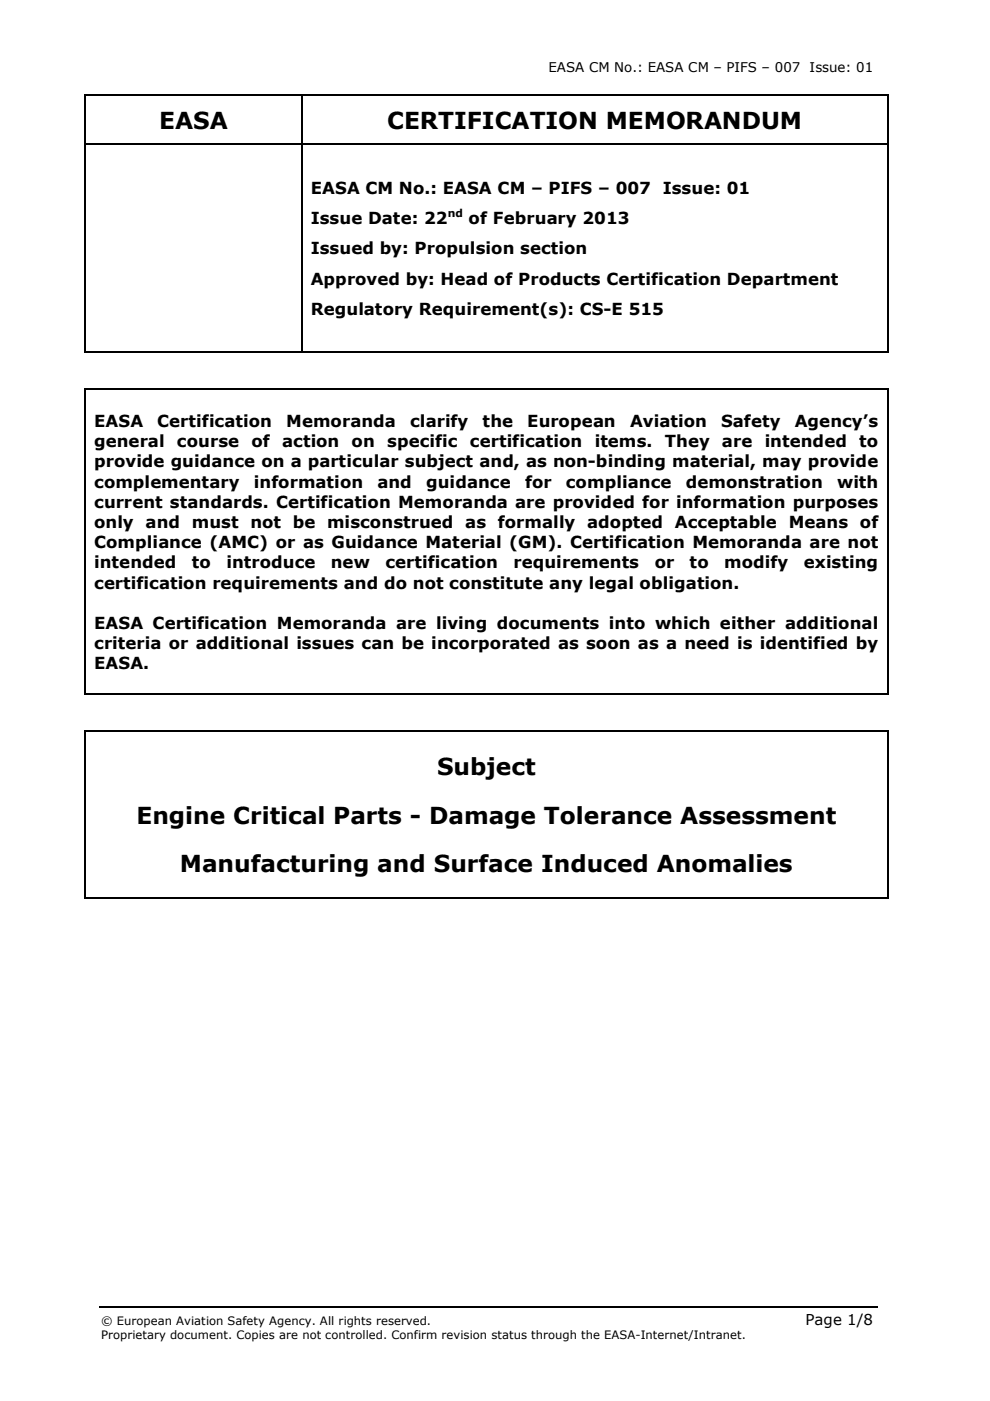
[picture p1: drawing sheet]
<svg xmlns="http://www.w3.org/2000/svg" width="210mm" height="297mm" viewBox="0 0 210 297" stroke-linecap="round" stroke-linejoin="round" font-family="sans-serif">
<defs><g id="words">
<g font-size="5">
<text x="33.7" y="27.3">EASA</text>
<text x="82.1" y="27.3">CERTIFICATION MEMORANDUM</text>
<text x="92.7" y="164.4">Subject</text>
<text x="28.9" y="174.6">Engine Critical Parts - Damage Tolerance Assessment</text>
<text x="38.1" y="184.9">Manufacturing and Surface Induced Anomalies</text>
</g>
<g font-size="3.5">
<text x="65.9" y="41.1">EASA CM No.: EASA CM – PIFS – 007 Issue: 01</text>
<text x="65.9" y="47.5">Issue Date: 22</text>
<text x="99.4" y="47.5">of February 2013</text>
<text x="65.9" y="53.9">Issued by: Propulsion section</text>
<text x="65.9" y="60.4">Approved by: Head of Products Certification Department</text>
<text x="65.9" y="66.8">Regulatory Requirement(s): CS-E 515</text>
<text x="20" y="90.5">EASA</text>
<text x="20" y="94.8">general</text>
<text x="33.4" y="90.5">Certification</text>
<text x="37.5" y="94.8">course</text>
<text x="53.3" y="94.8">of</text>
<text x="59.8" y="94.8">action</text>
<text x="60.7" y="90.5">Memoranda</text>
<text x="74.5" y="94.8">on</text>
<text x="82.1" y="94.8">specific</text>
<text x="87" y="90.5">clarify</text>
<text x="99.6" y="94.8">certification</text>
<text x="102.3" y="90.5">the</text>
<text x="111.8" y="90.5">European</text>
<text x="126.1" y="94.8">items.</text>
<text x="133.6" y="90.5">Aviation</text>
<text x="140.9" y="94.8">They</text>
<text x="152.9" y="90.5">Safety</text>
<text x="153.1" y="94.8">are</text>
<text x="162.1" y="94.8">intended</text>
<text x="168.5" y="90.5">Agency’s</text>
<text x="182.2" y="94.8">to</text>
<text x="20" y="99.1">provide guidance on a particular subject and, as non-binding material, may provide</text>
<text x="20" y="103.4">complementary</text>
<text x="20" y="107.7">current standards. Certification Memoranda are provided for information purposes</text>
<text x="53.8" y="103.4">information</text>
<text x="80.1" y="103.4">and</text>
<text x="90.3" y="103.4">guidance</text>
<text x="111.3" y="103.4">for</text>
<text x="120" y="103.4">compliance</text>
<text x="145.4" y="103.4">demonstration</text>
<text x="177.5" y="103.4">with</text>
<text x="20" y="112">only</text>
<text x="30.9" y="112">and must</text>
<text x="53.1" y="112">not</text>
<text x="62.1" y="112">be misconstrued</text>
<text x="98.6" y="112">as</text>
<text x="105.6" y="112">formally</text>
<text x="124.5" y="112">adopted</text>
<text x="143.1" y="112">Acceptable</text>
<text x="167.2" y="112">Means</text>
<text x="182.3" y="112">of</text>
<text x="20" y="116.2">Compliance (AMC) or as Guidance Material (GM). Certification Memoranda are not</text>
<text x="20" y="120.5">intended</text>
<text x="20" y="124.8">certification requirements and do not constitute any legal obligation.</text>
<text x="40.7" y="120.5">to</text>
<text x="48" y="120.5">introduce</text>
<text x="70.1" y="120.5">new</text>
<text x="81.7" y="120.5">certification</text>
<text x="108.9" y="120.5">requirements</text>
<text x="138.8" y="120.5">or</text>
<text x="146.2" y="120.5">to</text>
<text x="153.5" y="120.5">modify</text>
<text x="170.4" y="120.5">existing</text>
<text x="20" y="133.4">EASA Certification Memoranda are living documents into which either additional</text>
<text x="20" y="137.6">criteria or additional issues can be incorporated as soon as a need is identified by</text>
<text x="20" y="141.9">EASA.</text>
</g>
<text font-size="3.2" x="170.8" y="280.8">Page 1/8</text>
<text font-size="2.8" x="116.3" y="15.4">EASA CM No.: EASA CM – PIFS – 007 Issue: 01</text>
<g font-size="2.5">
<text x="21.5" y="280.8">© European Aviation Safety Agency. All rights reserved.</text>
<text x="21.5" y="284">Proprietary document. Copies are not controlled. Confirm revision status through the EASA-Internet/Intranet.</text>
</g>
<text font-size="2.3" x="95" y="45.9">nd</text>
</g></defs>
<g fill="none" stroke="#000" stroke-width=".34">
<path d="M18.1 20.3v10.1M18.1 30.7v43.7M18.2 20.2h45.6M18.2 30.5h45.6M64 20.3v10.1M64 30.7v43.7M64.2 20.2h123.8M64.2 30.5h123.8M188.2 20.3v10.1M188.2 30.7v43.7M18.2 74.5h45.6M64.2 74.5h123.8"/>
<path d="M18.1 82.7v64.2M18.2 82.5h169.8M188.2 82.7v64.2M18.1 155.2v35M18.2 147.1h169.8M18.2 155.1h169.8M188.2 155.2v35M18.2 190.4h169.8M21 277.1h165.1"/>
</g>
<g fill="#000">
<path d="M17.9 20h.3v.3h-.3zM17.9 30.4h.3v.3h-.3zM63.8 20h.4v.3h-.4zM63.8 30.4h.4v.3h-.4zM188 20h.3v.3h-.3zM188 30.4h.3v.3h-.3zM17.9 74.4h.3v.3h-.3zM63.8 74.4h.4v.3h-.4zM188 74.4h.3v.3h-.3zM17.9 82.4h.3v.3h-.3zM188 82.4h.3v.3h-.3zM17.9 146.9h.3v.3h-.3z"/>
<path d="M17.9 154.9h.3v.3h-.3zM188 146.9h.3v.3h-.3zM188 154.9h.3v.3h-.3zM17.9 190.2h.3v.3h-.3zM188 190.2h.3v.3h-.3z"/>
</g>
<use href="#words"/>
</svg>
